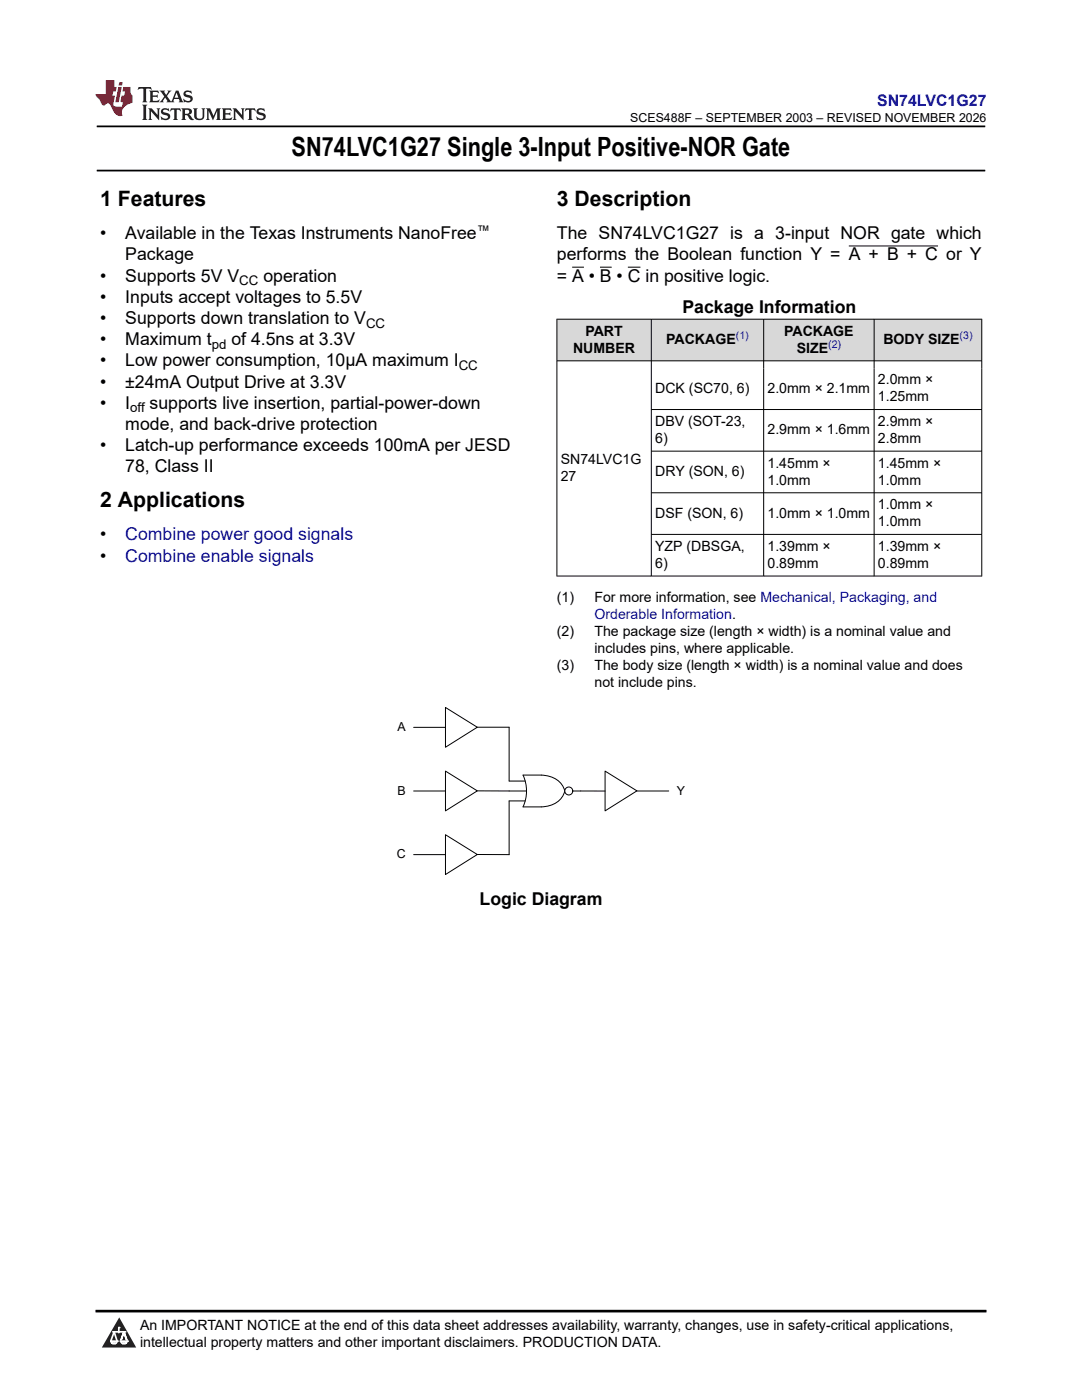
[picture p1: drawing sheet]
<svg xmlns="http://www.w3.org/2000/svg" width="216mm" height="279mm" viewBox="0 0 216 279" stroke-linecap="round" stroke-linejoin="round" font-family="sans-serif">
<defs><g id="words">
<text font-size="5.3" x="58.2" y="31.2">SN74LVC1G27 Single 3-Input Positive-NOR Gate</text>
<g font-size="4.2">
<text x="20" y="41.2">1 Features</text>
<text x="111.1" y="41.2">3 Description</text>
<text x="20" y="101.3">2 Applications</text>
</g>
<g font-size="3.5">
<text x="20" y="47.7">•</text>
<text x="25" y="47.7">Available in the Texas Instruments NanoFree</text>
<text x="111.1" y="47.7">The SN74LVC1G27 is a 3-input NOR gate which</text>
<text x="25" y="52">Package</text>
<text x="111.1" y="52">performs the Boolean function Y = A + B + C or Y</text>
<text x="20" y="56.2">•</text>
<text x="25" y="56.2">Supports 5V V</text>
<text x="52.5" y="56.2">operation</text>
<text x="111.1" y="56.2">= A • B • C in positive logic.</text>
<text x="20" y="60.4">•</text>
<text x="20" y="64.7">•</text>
<text x="25" y="60.4">Inputs accept voltages to 5.5V</text>
<text x="25" y="64.7">Supports down translation to V</text>
<text x="136.2" y="62.5">Package Information</text>
<text x="20" y="68.9">•</text>
<text x="25" y="68.9">Maximum t</text>
<text x="46.2" y="68.9">of 4.5ns at 3.3V</text>
<text x="20" y="77.4">•</text>
<text x="20" y="73.1">•</text>
<text x="25" y="77.4">±24mA Output Drive at 3.3V</text>
<text x="25" y="73.1">Low power consumption, 10µA maximum I</text>
<text x="20" y="81.6">•</text>
<text x="25" y="81.6">I</text>
<text x="29.9" y="81.6">supports live insertion, partial-power-down</text>
<text x="25" y="85.8">mode, and back-drive protection</text>
<text x="20" y="90.1">•</text>
<text x="25" y="90.1">Latch-up performance exceeds 100mA per JESD</text>
<text x="25" y="94.3">78, Class II</text>
<text x="20" y="107.8">•</text>
<text x="20" y="112.1">•</text>
<text x="95.7" y="180.6">Logic Diagram</text>
</g>
<g font-size="3.5" fill="#00f">
<text x="25" y="107.8">Combine power good signals</text>
<text x="25" y="112.1">Combine enable signals</text>
</g>
<text font-size="3.2" fill="#00f" x="175" y="21.1">SN74LVC1G27</text>
<g font-size="2.8">
<text x="114.4" y="70.4">NUMBER</text>
<text x="116.8" y="67">PART</text>
<text x="132.9" y="68.7">PACKAGE</text>
<text x="156.5" y="67">PACKAGE</text>
<text x="159" y="70.4">SIZE</text>
<text x="176.3" y="68.7">BODY SIZE</text>
<text x="175.2" y="76.7">2.0mm ×</text>
<text x="130.7" y="78.4">DCK (SC70, 6)</text>
<text x="153.1" y="78.4">2.0mm × 2.1mm</text>
<text x="175.2" y="80.1">1.25mm</text>
<text x="130.7" y="85">DBV (SOT-23,</text>
<text x="130.7" y="88.4">6)</text>
<text x="153.1" y="86.7">2.9mm × 1.6mm</text>
<text x="175.2" y="85">2.9mm ×</text>
<text x="175.2" y="88.4">2.8mm</text>
<text x="111.9" y="92.6">SN74LVC1G</text>
<text x="111.9" y="96">27</text>
<text x="130.7" y="95">DRY (SON, 6)</text>
<text x="153.1" y="93.3">1.45mm ×</text>
<text x="175.2" y="93.3">1.45mm ×</text>
<text x="153.1" y="96.7">1.0mm</text>
<text x="175.2" y="96.7">1.0mm</text>
<text x="175.2" y="101.6">1.0mm ×</text>
<text x="130.7" y="103.3">DSF (SON, 6)</text>
<text x="153.1" y="103.3">1.0mm × 1.0mm</text>
<text x="175.2" y="105">1.0mm</text>
<text x="130.7" y="109.9">YZP (DBSGA,</text>
<text x="130.7" y="113.3">6)</text>
<text x="153.1" y="109.9">1.39mm ×</text>
<text x="153.1" y="113.3">0.89mm</text>
<text x="175.2" y="109.9">1.39mm ×</text>
<text x="175.2" y="113.3">0.89mm</text>
<text x="111.1" y="120.1">(1)</text>
<text x="118.6" y="120.1">For more information, see Mechanical, Packaging, and</text>
<text x="111.1" y="126.9">(2)</text>
<text x="118.6" y="126.9">The package size (length × width) is a nominal value and</text>
<text x="118.6" y="130.3">includes pins, where applicable.</text>
<text x="111.1" y="133.7">(3)</text>
<text x="118.6" y="133.7">The body size (length × width) is a nominal value and does</text>
<text x="118.6" y="137">not include pins.</text>
<text x="27.9" y="265.5">An IMPORTANT NOTICE at the end of this data sheet addresses availability, warranty, changes, use in safety-critical applications,</text>
<text x="27.9" y="268.9">intellectual property matters and other important disclaimers. PRODUCTION DATA.</text>
</g>
<text font-size="2.8" fill="#00f" x="118.6" y="123.5">Orderable Information.</text>
<g font-size="2.6">
<text x="95.1" y="46.9">™</text>
<text x="47.7" y="56.9">CC</text>
<text x="73" y="65.4">CC</text>
<text x="42.2" y="69.6">pd</text>
<text x="91.5" y="73.8">CC</text>
<text x="26" y="82.3">off</text>
</g>
<g font-size="2.5">
<text x="125.8" y="24.3">SCES488F – SEPTEMBER 2003 – REVISED NOVEMBER 2026</text>
<text x="79.3" y="145.9">A</text>
<text x="79.3" y="158.6">B</text>
<text x="135" y="158.6">Y</text>
<text x="79.2" y="171.3">C</text>
</g>
<g font-size="2.1" fill="#00f">
<text x="146.8" y="67.7">(1)</text>
<text x="165.2" y="69.4">(2)</text>
<text x="191.5" y="67.7">(3)</text>
</g>
</g></defs>
<path d="M19.3 25.2h177.3M19.3 34h177.3" fill="none" stroke="#000" stroke-width=".35"/>
<path d="M114.2 53.3h2.3M119.7 53.3h2.4M125.3 53.3h2.5M169.3 49.1h17.9" fill="none" stroke="#000" stroke-width=".2"/>
<g fill="#d8d8d8">
<path d="M111.2 63.8h18.7v8.1h-18.7z" fill-rule="evenodd"/>
<path d="M130 63.8h22.3v8.1h-22.3z" fill-rule="evenodd"/>
<path d="M152.4 63.8h22v8.1h-22z" fill-rule="evenodd"/>
<path d="M174.5 63.8h21.3v8.1h-21.3z" fill-rule="evenodd"/>
</g>
<g fill="none" stroke="#000" stroke-width=".2">
<path d="M111.1 63.7h84.9M111.1 72h84.9M111.1 63.6v51.4M130 63.6v51.4M152.4 63.6v51.4M174.4 63.6v51.4M195.9 63.6v51.4M130 81.7h66M130 90h66M130 98.3h66M111.1 115h84.9M130 106.7h66"/>
<path d="M101.6 155.9h3.2M101.6 159.8h3.2M101.6 157.9h3.5M115.9 157.9h-3.2a4.6 4.6 0 0 1-4.7 3.1h-3.6a7.6 7.6 0 0 0 0-6.3 11.5 11.5 0 0 1 6.1 .5 4 4 0 0 1 2.2 2.7"/>
</g>
<circle cx="113.5" cy="157.9" r=".79" fill="#fff"/>
<g fill="none" stroke="#000" stroke-width=".2">
<path d="M82.5 145.2h6.4M82.5 157.9h6.4M88.9 141.2l6.3 3.9-6.3 4zM88.9 153.9l6.3 3.9-6.3 4zM95.2 157.8l6.4 .1M95.2 145.1h6.4v10.8M101.6 159.8v10.8M115.9 157.9h4.8M120.7 153.9l6.4 3.9-6.4 4zM127.1 157.9h6.3M82.5 170.6h6.4M88.9 166.6l6.3 3.9-6.3 4z"/>
<path d="M95.2 170.5l6.4 .1"/>
<circle cx="113.5" cy="157.9" r=".79"/>
</g>
<path d="M0 0h215.9v23.8h-215.9z" fill-rule="evenodd" fill="#fff"/>
<path d="M27.7 17.4l-.2 .6 .5-.3h.6v.2v2.1l-.2 .4h1l-.2-.4v-2.1v-.2h.5l.5 .3-.1-.6zM29.8 18.1l.2 .4v1.5l-.2 .4h1.9l.1-.6a1.08 1.08 0 0 1-1.3 .2v-.7h.6l.4 .2v-.6l-.4 .2h-.6v-.6l.2-.1a1 1 0 0 1 1 .2l-.1-.5zM31.8 18.1l1 1.1-1 1.2h.9l-.2-.2 .4-.7 .5 .7-.2 .2h1.6l-.2-.2 .1-.4h1l.1 .4-.1 .2h.9l-.2-.3-.8-2h-.5l-1 2.2-.8-1.1 .9-1.1h-.8l.2 .2-.5 .7-.3-.7 .1-.2zM35.2 18.5l.4 1h-.8zM36.8 18.2a.65 .65 0 0 0-.2 .8 .65 .65 0 0 0 .6 .4l.7 .2 .1 .2a.79 .79 0 0 1-.7 .4 .79 .79 0 0 1-.7-.5l.1 .7 .2-.1a.93 .93 0 0 0 1.1 .1 .93 .93 0 0 0 .4-1 1.46 1.46 0 0 0-1.2-.6l-.1-.3a1.09 1.09 0 0 1 1.2 .2l-.2-.6-.1 .1-.6-.2zM28.4 20.9l.2 .4v2.3l-.2 .3h1l-.2-.3v-2.3l.2-.4zM29.6 21.6l.2 .4v1.6l-.2 .3h.8l-.3-.3v-1.4l1.7 1.8v-2l.2-.4h-.8l.2 .2 .1 1.1-1.2-1.3zM32.3 21.8a.65 .65 0 0 0-.2 .7 .65 .65 0 0 0 .7 .4l.6 .2 .1 .2a.79 .79 0 0 1-.7 .4 .79 .79 0 0 1-.7-.5l.1 .7 .2-.1a.93 .93 0 0 0 1.1 .1 .93 .93 0 0 0 .4-.9 1.46 1.46 0 0 0-1.2-.6l-.1-.4a1.09 1.09 0 0 1 1.2 .2l-.2-.6-.1 .1-.6-.1zM34.1 21.6l-.1 .7a.63 .63 0 0 1 .7-.4l.1 1.7-.3 .3h1l-.2-.3v-1.7a.66 .66 0 0 1 .8 .4l-.1-.7zM36.2 21.6l.2 .4v1.6l-.2 .3h.9l-.2-.2v-.7h.5l.1 .2a.79 .79 0 0 0 1.2 .6l-1-.9a.61 .61 0 0 0 .6-.6 .61 .61 0 0 0-.5-.6zM36.9 21.9h.2a.47 .47 0 0 1 .5 .1 .47 .47 0 0 1 .1 .5l-.2 .2h-.6zM38.5 21.6l.2 .2a2.27 2.27 0 0 0 .4 2 1.04 1.04 0 0 0 1.7-.7v-1.3l.2-.2h-.8l.2 .4v1.1a.6 .6 0 0 1-.6 .6 .6 .6 0 0 1-.6-.6v-1.1l.3-.4zM41.1 21.6l.2 .4v1.6l-.2 .3h.7l-.2-.3v-1.5l.9 1.9 .8-1.9v1.5l-.2 .3h1l-.3-.3v-1.6l.3-.4h-.8l-.7 1.5-.7-1.5zM44.3 21.6l.2 .4v1.6l-.2 .3h1.9l.1-.5a1.09 1.09 0 0 1-1.3 .1v-.6h.6l.4 .1v-.6l-.4 .2h-.6v-.6l.2-.1a1.01 1.01 0 0 1 1 .3l-.1-.6zM46.4 21.6l.3 .4v1.6l-.3 .3h.8l-.2-.3v-1.4l1.6 1.8v-2l.2-.4h-.7l.2 .2v1.1l-1.2-1.3zM49 21.6l-.1 .7a.63 .63 0 0 1 .8-.4v1.7l-.3 .3h1l-.2-.3v-1.7a.66 .66 0 0 1 .8 .4l-.1-.7zM51.4 21.8a.65 .65 0 0 0-.2 .7 .65 .65 0 0 0 .6 .4l.6 .2 .2 .2a.79 .79 0 0 1-.8 .4 .79 .79 0 0 1-.6-.5l.1 .7 .2-.1a.93 .93 0 0 0 1 .1 .93 .93 0 0 0 .5-.9 1.46 1.46 0 0 0-1.3-.6l-.1-.4a1.09 1.09 0 0 1 1.3 .2l-.2-.6-.2 .1-.5-.1z" fill="#231f20"/>
<path d="M21.1 16v2.8h-2.1l.1 .3 .9 1a.95 .95 0 0 0 .9 .9 .59 .59 0 0 1 .6-.4 .59 .59 0 0 1 .5 .4l.4 .8a1.59 1.59 0 0 0 2.1 1.3 1.61 1.61 0 0 1 1-2.2l1-.4-.1-1.5a1.59 1.59 0 0 1-.4-1.6h-1.4l-.2 .9h.5l-.1 .8h-.5l-.2 1v.2l.4 .1-.2 .9h-.6a.73 .73 0 0 1-1.1-.7l.3-1.5h-.5l.2-.8h.5l.2-.9h-.5v-1.4zM23.6 17.4l-.6 3h.7l.6-3zM23.8 16.4l-.1 .7h.7l.1-.7z" fill="#ed1c24"/>
<path d="M0 261.4h215.9v18h-215.9z" fill-rule="evenodd" fill="#fff"/>
<path d="M23.8 262.9l3.4 6h-6.9z" fill="#231f20"/>
<path d="M22.1 267.7h1.3l-.4 .5h-.3a.55 .55 0 0 1-.6-.5z" fill-rule="evenodd" fill="#fff"/>
<path d="M22.1 267.7h1.3l-.4 .5h-.3a.55 .55 0 0 1-.6-.5z" fill="none" stroke="#231f20" stroke-width=".34"/>
<path d="M22.1 267.7h1.3l-.4 .5h-.5zM23.7 265.9h.1M23.7 264.9v1z" fill="none" stroke="#fff" stroke-width=".34"/>
<circle cx="23.7" cy="264.9" r=".17" fill="#fff"/>
<path d="M22.6 265.8h.1M22.6 265.8h2.3z" fill="none" stroke="#fff" stroke-width=".34"/>
<circle cx="24.9" cy="265.8" r=".17" fill="#fff"/>
<path d="M24 267.7h.1" fill="none" stroke="#fff" stroke-width=".34"/>
<path d="M24.7 265.8l-.7 1.9z" fill="#fff"/>
<path d="M24.7 265.8l-.7 1.9z" fill="none" stroke="#fff" stroke-width=".34"/>
<path d="M24.7 265.8l.7 1.9z" fill="#fff"/>
<path d="M24.7 265.8l.7 1.9zM25.3 267.7h.1" fill="none" stroke="#fff" stroke-width=".34"/>
<circle cx="22.1" cy="267.7" r=".17" fill="#fff"/>
<path d="M22.8 265.8l-.7 1.9zM22.8 265.8l.6 1.9z" fill="none" stroke="#fff" stroke-width=".34"/>
<circle cx="23.4" cy="267.7" r=".17" fill="#fff"/>
<path d="M24.1 267.7h1.3a.65 .65 0 0 1-.6 .5 .65 .65 0 0 1-.7-.5z" fill-rule="evenodd" fill="#fff"/>
<path d="M24.1 267.7h1.3a.65 .65 0 0 1-.6 .5 .65 .65 0 0 1-.7-.5z" fill="none" stroke="#231f20" stroke-width=".34"/>
<path d="M24 267.7h.1M24.1 267.7h1.3l-.4 .5h-.5z" fill="none" stroke="#fff" stroke-width=".34"/>
<circle cx="25.4" cy="267.7" r=".17" fill="#fff"/>
<path d="M19 261.7h177.8" fill="none" stroke="#000" stroke-width=".53"/>
<use href="#words"/>
</svg>
